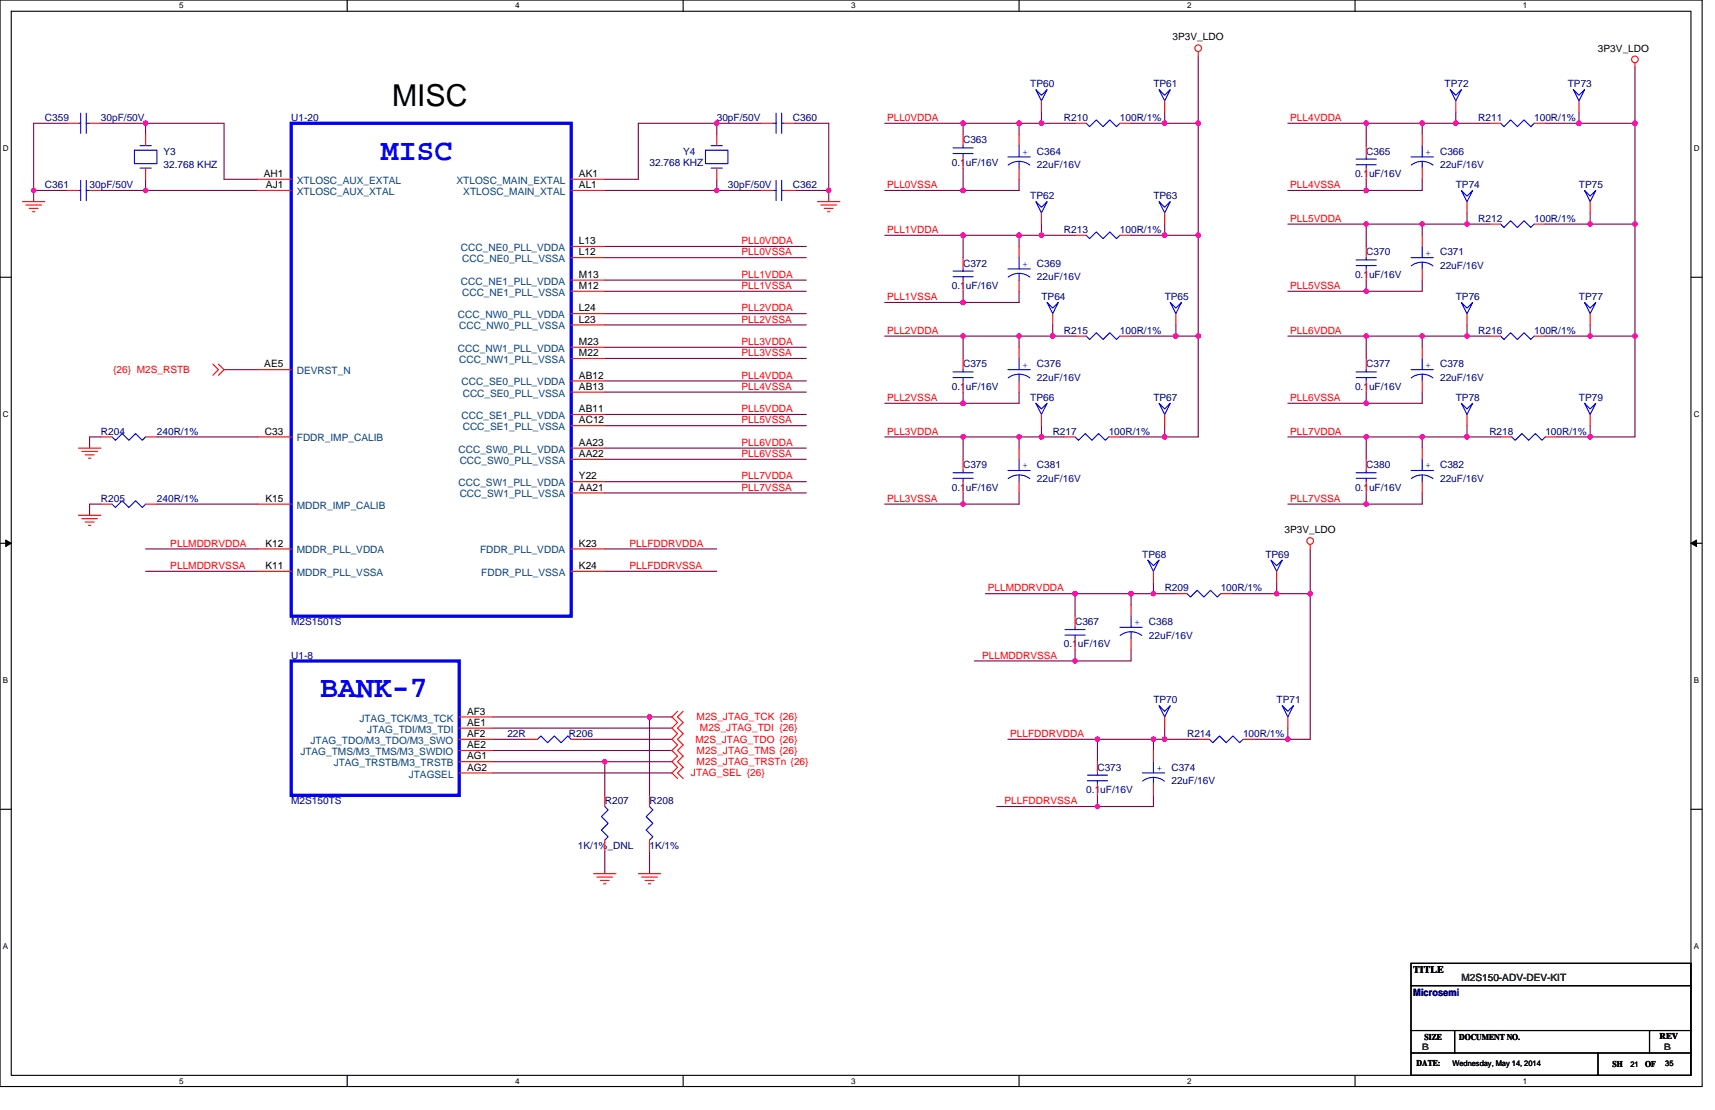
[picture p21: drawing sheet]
<svg xmlns="http://www.w3.org/2000/svg" width="432mm" height="279mm" viewBox="0 0 432 279" stroke-linecap="round" stroke-linejoin="round" font-family="sans-serif">
<defs><g id="words">
<text font-size="7.6" x="98.7" y="26.6">MISC</text>
<g font-size="7.6" fill="#00f">
<text x="95.9" y="40.2">MISC</text>
<text x="80.6" y="175.5">BANK-7</text>
</g>
<g font-size="2.5">
<text x="295.2" y="10.2">3P3V_LDO</text>
<text x="402.3" y="13">3P3V_LDO</text>
<text x="66.4" y="44.5">AH1</text>
<text x="67" y="47.3">AJ1</text>
<text x="145.8" y="47.3">AL1</text>
<text x="145.8" y="44.5">AK1</text>
<text x="145.8" y="61.4">L13</text>
<text x="145.8" y="64.3">L12</text>
<text x="145.8" y="69.9">M13</text>
<text x="145.8" y="72.7">M12</text>
<text x="145.8" y="78.4">L24</text>
<text x="145.8" y="81.2">L23</text>
<text x="145.8" y="86.8">M23</text>
<text x="145.8" y="89.6">M22</text>
<text x="66.5" y="92.5">AE5</text>
<text x="145.8" y="95.3">AB12</text>
<text x="145.8" y="98.1">AB13</text>
<text x="145.8" y="106.6">AC12</text>
<text x="145.8" y="103.7">AB11</text>
<text x="66.7" y="109.4">C33</text>
<text x="145.8" y="112.2">AA23</text>
<text x="145.8" y="115">AA22</text>
<text x="145.8" y="123.5">AA21</text>
<text x="145.8" y="120.7">Y22</text>
<text x="66.8" y="126.3">K15</text>
<text x="66.8" y="137.6">K12</text>
<text x="145.8" y="137.6">K23</text>
<text x="323.4" y="134.2">3P3V_LDO</text>
<text x="66.8" y="143.2">K11</text>
<text x="145.8" y="143.2">K24</text>
<text x="117.6" y="179.9">AF3</text>
<text x="117.6" y="185.5">AF2</text>
<text x="117.6" y="182.7">AE1</text>
<text x="117.6" y="188.3">AE2</text>
<text x="117.6" y="191.1">AG1</text>
<text x="117.6" y="194">AG2</text>
<text x="355.8" y="244.8">TITLE</text>
</g>
<g font-size="2.5" fill="#000080">
<text x="259.4" y="22">TP60</text>
<text x="290.4" y="22">TP61</text>
<text x="363.7" y="22">TP72</text>
<text x="394.7" y="22">TP73</text>
<text x="11.3" y="30.5">C359</text>
<text x="25.4" y="30.5">30pF/50V</text>
<text x="73.3" y="30.5">U1-20</text>
<text x="180.5" y="30.5">30pF/50V</text>
<text x="199.6" y="30.5">C360</text>
<text x="267.9" y="30.5">R210</text>
<text x="282" y="30.5">100R/1%</text>
<text x="372.2" y="30.5">R211</text>
<text x="386.3" y="30.5">100R/1%</text>
<text x="41.2" y="38.9">Y3</text>
<text x="163.5" y="41.7">32.768 KHZ</text>
<text x="172" y="38.9">Y4</text>
<text x="239.7" y="41.7">0.1uF/16V</text>
<text x="242.5" y="36.1">C363</text>
<text x="261.1" y="38.9">C364</text>
<text x="344" y="38.9">C365</text>
<text x="362.6" y="38.9">C366</text>
<text x="11.3" y="47.4">C361</text>
<text x="22.6" y="47.4">30pF/50V</text>
<text x="41.2" y="42.3">32.768 KHZ</text>
<text x="183.3" y="47.4">30pF/50V</text>
<text x="199.6" y="47.4">C362</text>
<text x="261.1" y="42.3">22uF/16V</text>
<text x="341.2" y="44.6">0.1uF/16V</text>
<text x="362.6" y="42.3">22uF/16V</text>
<text x="366.5" y="47.4">TP74</text>
<text x="397.6" y="47.4">TP75</text>
<text x="259.4" y="50.2">TP62</text>
<text x="290.4" y="50.2">TP63</text>
<text x="267.9" y="58.7">R213</text>
<text x="282" y="58.7">100R/1%</text>
<text x="372.2" y="55.8">R212</text>
<text x="386.3" y="55.8">100R/1%</text>
<text x="344" y="64.3">C370</text>
<text x="362.6" y="64.3">C371</text>
<text x="242.5" y="67.1">C372</text>
<text x="261.1" y="67.1">C369</text>
<text x="261.1" y="70.5">22uF/16V</text>
<text x="341.2" y="69.9">0.1uF/16V</text>
<text x="362.6" y="67.7">22uF/16V</text>
<text x="239.7" y="72.7">0.1uF/16V</text>
<text x="262.2" y="75.6">TP64</text>
<text x="293.2" y="75.6">TP65</text>
<text x="366.5" y="75.6">TP76</text>
<text x="397.6" y="75.6">TP77</text>
<text x="267.9" y="84">R215</text>
<text x="282" y="84">100R/1%</text>
<text x="372.2" y="84">R216</text>
<text x="386.3" y="84">100R/1%</text>
<text x="242.5" y="92.5">C375</text>
<text x="261.1" y="92.5">C376</text>
<text x="261.1" y="95.9">22uF/16V</text>
<text x="344" y="92.5">C377</text>
<text x="362.6" y="92.5">C378</text>
<text x="362.6" y="95.9">22uF/16V</text>
<text x="239.7" y="98.1">0.1uF/16V</text>
<text x="259.4" y="100.9">TP66</text>
<text x="290.4" y="100.9">TP67</text>
<text x="341.2" y="98.1">0.1uF/16V</text>
<text x="366.5" y="100.9">TP78</text>
<text x="397.6" y="100.9">TP79</text>
<text x="25.4" y="109.4">R204</text>
<text x="39.5" y="109.4">240R/1%</text>
<text x="265" y="109.4">R217</text>
<text x="279.1" y="109.4">100R/1%</text>
<text x="375" y="109.4">R218</text>
<text x="389.1" y="109.4">100R/1%</text>
<text x="242.5" y="117.9">C379</text>
<text x="261.1" y="117.9">C381</text>
<text x="344" y="117.9">C380</text>
<text x="362.6" y="117.9">C382</text>
<text x="239.7" y="123.5">0.1uF/16V</text>
<text x="261.1" y="121.2">22uF/16V</text>
<text x="341.2" y="123.5">0.1uF/16V</text>
<text x="362.6" y="121.2">22uF/16V</text>
<text x="25.4" y="126.3">R205</text>
<text x="39.5" y="126.3">240R/1%</text>
<text x="287.6" y="140.4">TP68</text>
<text x="318.6" y="140.4">TP69</text>
<text x="293.2" y="148.9">R209</text>
<text x="307.3" y="148.9">100R/1%</text>
<text x="73.3" y="157.3">M2S150TS</text>
<text x="270.7" y="157.3">C367</text>
<text x="289.3" y="157.3">C368</text>
<text x="289.3" y="160.7">22uF/16V</text>
<text x="73.3" y="165.8">U1-8</text>
<text x="267.9" y="163">0.1uF/16V</text>
<text x="290.4" y="177.1">TP70</text>
<text x="321.4" y="177.1">TP71</text>
<text x="127.7" y="185.5">22R</text>
<text x="143.2" y="185.5">R206</text>
<text x="298.9" y="185.5">R214</text>
<text x="313" y="185.5">100R/1%</text>
<text x="276.3" y="194">C373</text>
<text x="294.9" y="194">C374</text>
<text x="294.9" y="197.4">22uF/16V</text>
<text x="73.3" y="202.4">M2S150TS</text>
<text x="152.3" y="202.4">R207</text>
<text x="163.5" y="202.4">R208</text>
<text x="273.5" y="199.6">0.1uF/16V</text>
<text x="145.5" y="213.7">1K/1%_DNL</text>
<text x="163.5" y="213.7">1K/1%</text>
</g>
<g font-size="2.5" fill="#f00">
<text x="223.3" y="30.5">PLL0VDDA</text>
<text x="324.8" y="30.5">PLL4VDDA</text>
<text x="223.3" y="47.4">PLL0VSSA</text>
<text x="324.8" y="47.4">PLL4VSSA</text>
<text x="223.3" y="58.7">PLL1VDDA</text>
<text x="324.8" y="55.8">PLL5VDDA</text>
<text x="186.7" y="61.5">PLL0VDDA</text>
<text x="186.7" y="64.3">PLL0VSSA</text>
<text x="186.7" y="69.9">PLL1VDDA</text>
<text x="186.7" y="72.7">PLL1VSSA</text>
<text x="223.3" y="75.6">PLL1VSSA</text>
<text x="324.8" y="72.7">PLL5VSSA</text>
<text x="186.7" y="78.4">PLL2VDDA</text>
<text x="186.7" y="81.2">PLL2VSSA</text>
<text x="186.7" y="86.8">PLL3VDDA</text>
<text x="186.7" y="89.7">PLL3VSSA</text>
<text x="223.3" y="84">PLL2VDDA</text>
<text x="324.8" y="84">PLL6VDDA</text>
<text x="28.5" y="93.9">{26} M2S_RSTB</text>
<text x="186.7" y="95.3">PLL4VDDA</text>
<text x="186.7" y="98.1">PLL4VSSA</text>
<text x="223.3" y="100.9">PLL2VSSA</text>
<text x="324.8" y="100.9">PLL6VSSA</text>
<text x="186.7" y="103.8">PLL5VDDA</text>
<text x="186.7" y="106.6">PLL5VSSA</text>
<text x="186.7" y="112.2">PLL6VDDA</text>
<text x="223.3" y="109.4">PLL3VDDA</text>
<text x="324.8" y="109.4">PLL7VDDA</text>
<text x="186.7" y="115">PLL6VSSA</text>
<text x="186.7" y="120.7">PLL7VDDA</text>
<text x="186.7" y="123.5">PLL7VSSA</text>
<text x="223.3" y="126.3">PLL3VSSA</text>
<text x="324.8" y="126.3">PLL7VSSA</text>
<text x="42.9" y="137.6">PLLMDDRVDDA</text>
<text x="158.5" y="137.6">PLLFDDRVDDA</text>
<text x="42.9" y="143.2">PLLMDDRVSSA</text>
<text x="158.5" y="143.2">PLLFDDRVSSA</text>
<text x="248.7" y="148.9">PLLMDDRVDDA</text>
<text x="247.3" y="165.8">PLLMDDRVSSA</text>
<text x="175.4" y="181.3">M2S_JTAG_TCK {26}</text>
<text x="176.2" y="184.1">M2S_JTAG_TDI {26}</text>
<text x="254.3" y="185.5">PLLFDDRVDDA</text>
<text x="175.1" y="186.9">M2S_JTAG_TDO {26}</text>
<text x="175.4" y="189.8">M2S_JTAG_TMS {26}</text>
<text x="174" y="195.4">JTAG_SEL {26}</text>
<text x="175.4" y="192.6">M2S_JTAG_TRSTn {26}</text>
<text x="252.9" y="202.4">PLLFDDRVSSA</text>
</g>
<g font-size="2.5" fill="#00f">
<text x="257.4" y="38.9">+</text>
<text x="358.9" y="38.9">+</text>
<text x="358.9" y="64.3">+</text>
<text x="257.4" y="67.1">+</text>
<text x="257.4" y="92.5">+</text>
<text x="358.9" y="92.5">+</text>
<text x="257.4" y="117.9">+</text>
<text x="358.9" y="117.9">+</text>
<text x="285.6" y="157.4">+</text>
<text x="291.3" y="194">+</text>
</g>
<g font-size="2.5" fill="#004080">
<text x="74.7" y="46.3">XTLOSC_AUX_EXTAL</text>
<text x="115" y="46.3">XTLOSC_MAIN_EXTAL</text>
<text x="74.7" y="49.1">XTLOSC_AUX_XTAL</text>
<text x="116.6" y="49.1">XTLOSC_MAIN_XTAL</text>
<text x="116.1" y="63.2">CCC_NE0_PLL_VDDA</text>
<text x="116.4" y="66">CCC_NE0_PLL_VSSA</text>
<text x="116.1" y="71.6">CCC_NE1_PLL_VDDA</text>
<text x="116.4" y="74.5">CCC_NE1_PLL_VSSA</text>
<text x="115.3" y="80.1">CCC_NW0_PLL_VDDA</text>
<text x="115.6" y="82.9">CCC_NW0_PLL_VSSA</text>
<text x="115.3" y="88.6">CCC_NW1_PLL_VDDA</text>
<text x="74.7" y="94.2">DEVRST_N</text>
<text x="115.6" y="91.4">CCC_NW1_PLL_VSSA</text>
<text x="116.2" y="97">CCC_SE0_PLL_VDDA</text>
<text x="116.5" y="99.8">CCC_SE0_PLL_VSSA</text>
<text x="116.2" y="105.5">CCC_SE1_PLL_VDDA</text>
<text x="74.7" y="111.1">FDDR_IMP_CALIB</text>
<text x="115.4" y="113.9">CCC_SW0_PLL_VDDA</text>
<text x="116.5" y="108.3">CCC_SE1_PLL_VSSA</text>
<text x="115.7" y="116.8">CCC_SW0_PLL_VSSA</text>
<text x="115.4" y="122.4">CCC_SW1_PLL_VDDA</text>
<text x="115.7" y="125.2">CCC_SW1_PLL_VSSA</text>
<text x="74.7" y="128">MDDR_IMP_CALIB</text>
<text x="74.7" y="139.3">MDDR_PLL_VDDA</text>
<text x="120.9" y="139.3">FDDR_PLL_VDDA</text>
<text x="74.7" y="144.9">MDDR_PLL_VSSA</text>
<text x="121.2" y="144.9">FDDR_PLL_VSSA</text>
<text x="90.5" y="181.6">JTAG_TCK/M3_TCK</text>
<text x="92.5" y="184.4">JTAG_TDI/M3_TDI</text>
<text x="75.6" y="190.1">JTAG_TMS/M3_TMS/M3_SWDIO</text>
<text x="78.2" y="187.2">JTAG_TDO/M3_TDO/M3_SWO</text>
<text x="84" y="192.9">JTAG_TRSTB/M3_TRSTB</text>
<text x="102.9" y="195.7">JTAGSEL</text>
</g>
<text font-size="2.5" fill="#0000a0" x="355.8" y="250.7">Microsemi</text>
<text font-size="2.5" fill="#008000" x="367.9" y="247">M2S150-ADV-DEV-KIT</text>
<g font-size="2.2">
<text x="358.6" y="261.7">SIZE</text>
<text x="367.4" y="261.7">DOCUMENT NO.</text>
<text x="417.9" y="261.5">REV</text>
<text x="356.7" y="268.2">DATE:</text>
<text x="406" y="268.5">SH</text>
<text x="414.2" y="268.5">OF</text>
</g>
<g font-size="2.2" fill="#008000">
<text x="358.1" y="264.2">B</text>
<text x="419" y="264.2">B</text>
</g>
<g font-size="2">
<text x="45.1" y="2.1">5</text>
<text x="129.7" y="2.1">4</text>
<text x="214.3" y="2.1">3</text>
<text x="298.9" y="2.1">2</text>
<text x="383.5" y="2.1">1</text>
<text x=".7" y="38.1">D</text>
<text x="426.5" y="38.1">D</text>
<text x=".7" y="105.1">C</text>
<text x="426.5" y="105.1">C</text>
<text x=".7" y="172">B</text>
<text x="426.5" y="172">B</text>
<text x=".7" y="239">A</text>
<text x="426.5" y="239">A</text>
<text x="365.7" y="268.2">Wednesday, May 14, 2014</text>
<text x="410.5" y="268.5">21</text>
<text x="419.3" y="268.2">35</text>
<text x="45.1" y="272.8">5</text>
<text x="129.7" y="272.8">4</text>
<text x="214.3" y="272.8">3</text>
<text x="298.9" y="272.8">2</text>
<text x="383.5" y="272.8">1</text>
</g>
</g></defs>
<path d="M0 0h428.6v273.5h-428.6zM2.8 2.8h422.9v267.9h-422.9z" fill="none" stroke="#000" stroke-width=".28"/>
<g fill="#fff">
<path d="M45.1 .3h1.1v2.3h-1.1z"/>
<path d="M45.1 271h1.1v2.2h-1.1z"/>
</g>
<path d="M87.4 0v2.8M87.4 270.7v2.8" fill="none" stroke="#000" stroke-width=".28"/>
<g fill="#fff">
<path d="M129.7 .3h1.1v2.3h-1.1z"/>
<path d="M129.7 271h1.1v2.2h-1.1z"/>
</g>
<path d="M172 0v2.8M172 270.7v2.8" fill="none" stroke="#000" stroke-width=".28"/>
<g fill="#fff">
<path d="M214.3 .3h1.1v2.3h-1.1z"/>
<path d="M214.3 271h1.1v2.2h-1.1z"/>
</g>
<path d="M256.6 0v2.8M256.6 270.7v2.8" fill="none" stroke="#000" stroke-width=".28"/>
<g fill="#fff">
<path d="M298.9 .3h1.1v2.3h-1.1z"/>
<path d="M298.9 271h1.1v2.2h-1.1z"/>
</g>
<path d="M341.2 0v2.8M341.2 270.7v2.8" fill="none" stroke="#000" stroke-width=".28"/>
<g fill="#fff">
<path d="M383.5 .3h1.1v2.3h-1.1z"/>
<path d="M383.5 271h1.1v2.2h-1.1z"/>
<path d="M.7 36.3h1.5v2.3h-1.5z"/>
<path d="M426.5 36.3h1.4v2.3h-1.4z"/>
<path d="M.7 103.3h1.5v2.2h-1.5z"/>
<path d="M426.5 103.3h1.4v2.2h-1.4z"/>
</g>
<path d="M0 69.8h2.8M425.7 69.8h2.9" fill="none" stroke="#000" stroke-width=".28"/>
<g fill="#fff">
<path d="M.7 170.2h1.4v2.3h-1.4z"/>
<path d="M426.5 170.2h1.3v2.3h-1.3z"/>
</g>
<path d="M0 136.8h2.8M425.7 136.8h2.9" fill="none" stroke="#000" stroke-width=".28"/>
<path d="M1.4 135.9l1.4 .9-1.4 .8zM425.7 136.8l1.4-.9v1.7z" fill="#000" stroke="#000" stroke-width=".25"/>
<g fill="#fff">
<path d="M.7 237.2h1.4v2.2h-1.4z"/>
<path d="M426.4 237.2h1.4v2.2h-1.4z"/>
</g>
<path d="M0 203.7h2.8M425.7 203.7h2.9M355.3 242.5h70.4v28.2h-70.4zM355.3 248.1h70.4M355.3 259.4h70.4M366.2 259.4v5.6M415.3 259.4v5.6M355.3 265h70.4M402.3 265v5.7" fill="none" stroke="#000" stroke-width=".28"/>
<g fill="none" stroke="#800040" stroke-width=".28">
<path d="M301.7 14.1v16.9M411.6 16.9v14.1M16.9 31h-8.4v16.9h8.4M25.4 31h11.3v2.8M36.7 31h19.7v14.1h8.5M180.5 31v2.8M180.5 31h11.2M180.5 31h-19.8v14.1h-8.4M200.2 31h8.5v16.9M222.8 31h19.7M242.5 31h14.1M242.5 31v2.8"/>
<path d="M256.6 31h5.6M256.6 31v2.8M262.2 28.2v2.8M262.2 31h8.5M284.8 31h8.4M293.2 28.2v2.8M293.2 31h8.5M301.7 31v28.2M324.3 31h19.7M344 31v5.7M344 31h14.1M358.1 31v2.8"/>
<path d="M358.1 31h8.4M366.5 31h8.5M366.5 28.2v2.8M389.1 31h8.5M397.6 31h14M397.6 28.2v2.8M411.6 31v25.4M8.5 47.9v2.9M25.4 47.9h11.3M36.7 47.9h28.2M36.7 45.1v2.8M152.3 47.9h28.2"/>
<path d="M180.5 47.9h11.2M180.5 45.1v2.8M200.2 47.9h8.5v2.9M222.8 47.9h19.7M222.8 59.2h19.7M242.5 42.3v5.6M242.5 59.2v5.7M242.5 59.2h14.1v2.8M256.6 45.1v2.8h-14.1M256.6 59.2h5.6M262.2 59.2h8.5M262.2 56.4v2.8"/>
<path d="M284.8 59.2h8.4M293.2 59.2h8.5M293.2 56.4v2.8M301.7 59.2v25.4M324.3 47.9h19.7M324.3 56.4h19.7M344 45.1v2.8M344 56.4v5.6M344 56.4h14.1M358.1 56.4h11.3M358.1 45.1v2.8h-14.1M358.1 56.4v2.8"/>
<path d="M369.4 56.4h5.6M369.4 53.6v2.8M389.1 56.4h11.3M400.4 56.4h11.2M400.4 53.6v2.8M411.6 56.4v28.2M152.3 62h50.7M152.3 64.9h50.7M152.3 70.5h50.7M152.3 73.3h50.7M152.3 79h50.7M222.8 76.1h19.7"/>
<path d="M242.5 73.3v2.8M256.6 73.3v2.8h-14.1M324.3 73.3h19.7M344 70.5v2.8M358.1 70.5v2.8h-14.1M56.4 93h8.5M152.3 81.8h50.7M152.3 87.4h50.7M152.3 90.2h50.7M152.3 95.9h50.7M152.3 98.7h50.7M222.8 84.6h19.7"/>
<path d="M242.5 98.7v2.8M242.5 84.6v5.6M242.5 84.6h14.1M256.6 84.6v2.8M256.6 98.7v2.8h-14.1M256.6 84.6h8.4M265 81.8v2.8M265 84.6h5.7M284.8 84.6h11.3M296.1 81.8v2.8M296.1 84.6h5.6M301.7 84.6v25.4h-8.5"/>
<path d="M324.3 84.6h19.7M344 98.7v2.8M344 84.6v5.6M344 84.6h14.1M358.1 84.6h11.3M358.1 98.7v2.8h-14.1M358.1 84.6v2.8M369.4 84.6h5.6M369.4 81.8v2.8M389.1 84.6h11.3M400.4 84.6h11.2M400.4 81.8v2.8"/>
<path d="M411.6 84.6v25.4h-11.2M25.4 110h-2.8v2.8M39.5 110h25.4M152.3 104.3h50.7M152.3 107.1h50.7M152.3 112.8h50.7M152.3 115.6h50.7M222.8 101.5h19.7M222.8 110h19.7M242.5 110h14.1M242.5 110v5.6M256.6 110v2.8"/>
<path d="M256.6 110h5.6M262.2 110h5.7M262.2 107.1v2.9M282 110h11.2M293.2 107.1v2.9M324.3 101.5h19.7M324.3 110h19.7M344 110v5.6M344 110h14.1M358.1 110h11.3M358.1 110v2.8M369.4 107.1v2.9"/>
<path d="M369.4 110h8.4M391.9 110h8.5M400.4 107.1v2.9M25.4 126.9h-2.8v2.8M36.7 138.2h28.2M39.5 126.9h25.4M152.3 138.2h28.2M152.3 121.2h50.7M152.3 124.1h50.7M222.8 126.9h19.7M242.5 124.1v2.8M256.6 124.1v2.8h-14.1"/>
<path d="M324.3 126.9h19.7M329.9 138.2v11.2M344 124.1v2.8M358.1 124.1v2.8h-14.1M36.7 143.8h28.2M152.3 143.8h28.2M248.1 149.4h22.6M270.7 149.4v5.7M270.7 149.4h14.1M284.8 149.4h5.6M284.8 149.4v2.9M290.4 146.6v2.8"/>
<path d="M290.4 149.4h5.7M310.2 149.4h11.2M321.4 149.4h8.5M321.4 146.6v2.8M329.9 149.4v36.7h-5.6M245.3 166.4h25.4M284.8 163.5v2.9h-14.1v-2.9M124.1 183.3h45.1M124.1 188.9h45.1M124.1 194.6h45.1M124.1 180.5h39.4M124.1 186.1h8.4"/>
<path d="M124.1 191.7h28.2M146.6 186.1h22.6M152.3 191.7v8.5M152.3 191.7h16.9M163.5 180.5h5.7M163.5 180.5v19.7M253.8 186.1h22.5M276.3 186.1v5.6M276.3 186.1h14.1M290.4 186.1h2.8M290.4 186.1v2.8M293.2 183.3v2.8"/>
<path d="M293.2 186.1h8.5M315.8 186.1h8.5M324.3 183.3v2.8M152.3 214.3v5.6M163.5 214.3v5.6M251 203h25.3M276.3 200.2v2.8h14.1v-2.8"/>
</g>
<g fill="#f0f" stroke="#f0f" stroke-width=".28">
<circle cx="256.6" cy="31" r=".57"/>
<circle cx="242.5" cy="47.9" r=".56"/>
<circle cx="242.5" cy="31" r=".57"/>
<circle cx="256.6" cy="59.2" r=".57"/>
<circle cx="242.5" cy="59.2" r=".57"/>
<circle cx="152.2" cy="191.7" r=".55"/>
<circle cx="270.7" cy="166.3" r=".56"/>
<circle cx="270.7" cy="149.4" r=".56"/>
<circle cx="242.5" cy="76.1" r=".56"/>
<circle cx="284.8" cy="149.4" r=".56"/>
<circle cx="242.5" cy="101.5" r=".57"/>
<circle cx="242.5" cy="84.6" r=".56"/>
<circle cx="256.6" cy="84.6" r=".56"/>
<circle cx="242.5" cy="126.9" r=".56"/>
<circle cx="242.5" cy="110" r=".56"/>
<circle cx="256.6" cy="110" r=".56"/>
<circle cx="344" cy="47.9" r=".55"/>
<circle cx="344" cy="31" r=".56"/>
<circle cx="358.1" cy="31" r=".56"/>
<circle cx="344" cy="73.3" r=".56"/>
<circle cx="344" cy="56.4" r=".55"/>
<circle cx="358.1" cy="56.4" r=".55"/>
<circle cx="208.6" cy="47.9" r=".55"/>
<circle cx="180.4" cy="47.9" r=".55"/>
<circle cx="36.7" cy="47.9" r=".55"/>
<circle cx="8.5" cy="47.9" r=".55"/>
<circle cx="36.7" cy="31" r=".56"/>
<circle cx="293.2" cy="186.1" r=".56"/>
<circle cx="290.4" cy="186.1" r=".56"/>
<circle cx="276.3" cy="203" r=".55"/>
<circle cx="276.3" cy="186.1" r=".56"/>
<circle cx="163.5" cy="180.4" r=".55"/>
<circle cx="344" cy="101.5" r=".56"/>
<circle cx="344" cy="84.6" r=".55"/>
<circle cx="358.1" cy="84.6" r=".55"/>
<circle cx="344" cy="126.9" r=".55"/>
<circle cx="358.1" cy="110" r=".55"/>
<circle cx="344" cy="110" r=".55"/>
<circle cx="301.7" cy="31" r=".56"/>
<circle cx="301.7" cy="84.6" r=".55"/>
<circle cx="301.7" cy="59.2" r=".56"/>
<circle cx="411.6" cy="31" r=".57"/>
<circle cx="411.6" cy="84.6" r=".56"/>
<circle cx="411.6" cy="56.4" r=".56"/>
<circle cx="400.4" cy="84.6" r=".55"/>
<circle cx="324.2" cy="186.1" r=".56"/>
<circle cx="180.4" cy="31" r=".56"/>
<circle cx="329.9" cy="149.4" r=".55"/>
<circle cx="293.2" cy="31" r=".56"/>
<circle cx="262.2" cy="31" r=".56"/>
<circle cx="293.2" cy="59.2" r=".56"/>
<circle cx="262.2" cy="59.2" r=".56"/>
<circle cx="296" cy="84.6" r=".55"/>
<circle cx="265" cy="84.6" r=".55"/>
<circle cx="262.2" cy="110" r=".55"/>
<circle cx="293.2" cy="110" r=".55"/>
<circle cx="290.4" cy="149.4" r=".55"/>
<circle cx="321.4" cy="149.4" r=".55"/>
<circle cx="366.5" cy="31" r=".56"/>
<circle cx="397.5" cy="31" r=".57"/>
<circle cx="400.4" cy="56.4" r=".55"/>
<circle cx="369.3" cy="56.4" r=".56"/>
<circle cx="369.3" cy="84.6" r=".56"/>
<circle cx="400.4" cy="110" r=".55"/>
<circle cx="369.3" cy="110" r=".56"/>
</g>
<g fill="none" stroke="#f00" stroke-width=".28">
<path d="M301.7 13v1.1M411.6 15.8v1.1M16.9 31h2.8M22.6 31h2.8M36.7 33.8v2.9M180.5 33.8v2.9M191.7 31h2.9M197.4 31h2.8M242.5 33.8v2.9M242.5 39.5v2.8M256.6 33.8v2.9M262.2 25.4v2.8"/>
<path d="M270.7 31h2.8M282 31h2.8M293.2 25.4v2.8M344 36.7v2.8M358.1 33.8v2.9M366.5 25.4v2.8M375 31h2.8M386.3 31h2.8M397.6 25.4v2.8M5.7 50.8h5.6M6.5 51.6h4M7.3 52.5h2.3"/>
<path d="M8.2 53.3h.6M16.9 47.9h2.8M22.6 47.9h2.8M36.7 42.3v2.8M64.9 45.1h8.4M64.9 47.9h8.4M143.8 45.1h8.5M143.8 47.9h8.5M180.5 42.3v2.8M191.7 47.9h2.9M197.4 47.9h2.8M205.8 50.8h5.7"/>
<path d="M206.7 51.6h3.9M207.5 52.5h2.3M208.4 53.3h.5M256.6 42.3v2.8M262.2 53.6v2.8M270.7 59.2h2.8M282 59.2h2.8M293.2 53.6v2.8M344 42.3v2.8M358.1 59.2v2.8M358.1 42.3v2.8M369.4 50.8v2.8"/>
<path d="M375 56.4h2.8M386.3 56.4h2.8M400.4 50.8v2.8M143.8 62h8.5M143.8 64.9h8.5M143.8 70.5h8.5M143.8 73.3h8.5M143.8 79h8.5M242.5 64.9v2.8M242.5 70.5v2.8M256.6 62v2.9M256.6 70.5v2.8"/>
<path d="M265 79v2.8M296.1 79v2.8M344 62v2.9M344 67.7v2.8M358.1 67.7v2.8M369.4 79v2.8M400.4 79v2.8M53.6 91.7l1.4 1.3-1.4 1.5M55 91.7l1.4 1.3-1.4 1.5M64.9 93h8.4M143.8 81.8h8.5M143.8 87.4h8.5"/>
<path d="M143.8 90.2h8.5M143.8 95.9h8.5M143.8 98.7h8.5M242.5 90.2v2.8M242.5 95.9v2.8M256.6 87.4v2.8M256.6 95.9v2.8M270.7 84.6h2.8M282 84.6h2.8M344 90.2v2.8M344 95.9v2.8M358.1 87.4v2.8"/>
<path d="M358.1 95.9v2.8M375 84.6h2.8M386.3 84.6h2.8M19.7 112.8h5.7M20.6 113.6h4M21.4 114.5h2.3M22.3 115.3h.6M25.4 110h2.8M36.7 110h2.8M64.9 110h8.4M143.8 104.3h8.5M143.8 107.1h8.5"/>
<path d="M143.8 112.8h8.5M143.8 115.6h8.5M242.5 115.6v2.8M256.6 112.8v2.8M262.2 104.3v2.8M267.9 110h2.8M279.1 110h2.9M293.2 104.3v2.8M344 115.6v2.8M358.1 112.8v2.8M369.4 104.3v2.8M377.8 110h2.8"/>
<path d="M389.1 110h2.8M400.4 104.3v2.8M19.7 129.7h5.7M20.6 130.6h4M21.4 131.4h2.3M22.3 132.2h.6M25.4 126.9h2.8M36.7 126.9h2.8M64.9 126.9h8.4M64.9 138.2h8.4M143.8 121.2h8.5M143.8 124.1h8.5"/>
<path d="M143.8 138.2h8.5M242.5 121.2v2.9M256.6 121.2v2.9M329.9 137v1.2M344 121.2v2.9M358.1 121.2v2.9M64.9 143.8h8.4M143.8 143.8h8.5M270.7 155.1v2.8M284.8 152.3v2.8M290.4 143.8v2.8M296.1 149.4h2.8"/>
<path d="M307.3 149.4h2.9M321.4 143.8v2.8M170.6 179l-1.4 1.5 1.4 1.4-1.4 1.4 1.4 1.4-1.4 1.4 1.4 1.4-1.4 1.4 1.4 1.4-1.4 1.4 1.4 1.4-1.4 1.5 1.4 1.4M172 179l-1.4 1.5 1.4 1.4-1.4 1.4 1.4 1.4-1.4 1.4 1.4 1.4-1.4 1.4 1.4 1.4-1.4 1.4 1.4 1.4-1.4 1.5 1.4 1.4M270.7 160.7v2.8M284.8 160.7v2.8M115.6 183.3h8.5M115.6 188.9h8.5M115.6 186.1h8.5M115.6 180.5h8.5M115.6 191.7h8.5M115.6 194.6h8.5"/>
<path d="M132.5 186.1h2.8M143.8 186.1h2.8M276.3 191.7v2.9M276.3 197.4v2.8M290.4 188.9v2.8M290.4 197.4v2.8M293.2 180.5v2.8M301.7 186.1h2.8M313 186.1h2.8M324.3 180.5v2.8M149.4 219.9h5.7M152.3 200.2v2.8"/>
<path d="M152.3 211.5v2.8M160.7 219.9h5.7M163.5 200.2v2.8M163.5 211.5v2.8M150.3 220.8h3.9M151.1 221.6h2.3M152 222.5h.5M161.6 220.8h3.9M162.4 221.6h2.3M163.3 222.5h.5"/>
<circle cx="301.7" cy="12.1" r=".84"/>
<circle cx="411.6" cy="15" r=".84"/>
<circle cx="329.9" cy="136.2" r=".84"/>
</g>
<g fill="none" stroke="#00f" stroke-width=".28">
<path d="M19.7 31h.6M20.3 28.5v5.1M21.7 28.5v5.1M21.7 31h.9M33.8 37.8h5.7v3.4h-5.7zM35.3 36.7h2.8M177.6 37.8h5.7v3.4h-5.7zM179 36.7h2.9M194.6 31h.8M195.4 28.5v5.1M196.8 31h.6M196.8 28.5v5.1"/>
<path d="M239.9 38.7h5.1M239.9 37.2h5.1M242.5 36.7v.5M242.5 38.7v.8M253.8 39.5h5.6M256.6 36.7v2.8M260.8 22.6l1.4 1.4 1.4-1.4-1.4 2.8zM273.5 31l.8 .9 1.7-1.7 1.7 1.7 1.7-1.7 1.7 1.7 .9-.9M291.8 22.6l1.4 1.4 1.4-1.4-1.4 2.8zM344 39.5v.5M355.3 39.5h5.6M358.1 36.7v2.8"/>
<path d="M365.1 22.6l1.4 1.4 1.4-1.4-1.4 2.8zM377.8 31l.9 .9 1.6-1.7 1.7 1.7 1.7-1.7 1.7 1.7 .9-.9M396.1 22.6l1.5 1.4 1.4-1.4-1.4 2.8zM19.7 47.9h.6M20.3 45.4v5.1M21.7 45.4v5.1M21.7 47.9h.9M35.3 42.3h2.8M179 42.3h2.9M194.6 47.9h.8M195.4 45.4v5.1M196.8 47.9h.6"/>
<path d="M196.8 45.4v5.1M253.8 41.6a4.5 4.5 0 0 1 5.5 0M256.6 40.6v1.7M260.8 50.8l1.4 1.4 1.4-1.4-1.4 2.8zM273.5 59.2l.8 .9 1.7-1.7 1.7 1.7 1.7-1.7 1.7 1.7 .9-.9M291.8 50.8l1.4 1.4 1.4-1.4-1.4 2.8zM341.4 41.5h5.1M341.4 40h5.1M344 41.5v.8M355.3 41.6a4.5 4.5 0 0 1 5.5 0M358.1 40.6v1.7M367.9 47.9l1.5 1.5 1.4-1.5-1.4 2.9z"/>
<path d="M377.8 56.4l.9 .9 1.6-1.7 1.7 1.7 1.7-1.7 1.7 1.7 .9-.9M399 47.9l1.4 1.5 1.4-1.5-1.4 2.9zM239.9 69.7h5.1M239.9 68.2h5.1M242.5 67.7v.5M242.5 69.7v.8M253.8 67.7h5.6M253.8 69.7a4.5 4.5 0 0 1 5.5 0M256.6 68.8v1.7M256.6 64.9v2.8M263.6 76.1l1.4 1.5 1.4-1.5-1.4 2.9zM294.6 76.1l1.5 1.5 1.4-1.5-1.4 2.9z"/>
<path d="M341.4 66.8h5.1M341.4 65.4h5.1M344 64.9v.5M344 66.8v.9M355.3 64.9h5.6M355.3 66.9a4.5 4.5 0 0 1 5.5 0M358.1 66v1.7M358.1 62v2.9M367.9 76.1l1.5 1.5 1.4-1.5-1.4 2.9zM399 76.1l1.4 1.5 1.4-1.5-1.4 2.9zM239.9 95h5.1M239.9 93.6h5.1"/>
<path d="M242.5 93v.6M242.5 95v.9M253.8 93h5.6M253.8 95.1a4.5 4.5 0 0 1 5.5 0M256.6 94.2v1.7M256.6 90.2v2.8M273.5 84.6l.8 .8 1.7-1.6 1.7 1.6 1.7-1.6 1.7 1.6 .9-.8M341.4 95h5.1M341.4 93.6h5.1M344 93v.6M344 95v.9M355.3 93h5.6"/>
<path d="M355.3 95.1a4.5 4.5 0 0 1 5.5 0M358.1 94.2v1.7M358.1 90.2v2.8M377.8 84.6l.9 .8 1.6-1.6 1.7 1.6 1.7-1.6 1.7 1.6 .9-.8M28.2 110l.9 .8 1.7-1.7 1.6 1.7 1.7-1.7 1.7 1.7 .9-.8M239.9 119h5.1M242.5 118.4v.6M253.8 118.4h5.6M256.6 119.5v1.7M256.6 115.6v2.8M260.8 101.5l1.4 1.4 1.4-1.4-1.4 2.8zM270.7 110l.8 .8 1.7-1.7 1.7 1.7 1.7-1.7 1.7 1.7 .8-.8"/>
<path d="M291.8 101.5l1.4 1.4 1.4-1.4-1.4 2.8zM341.4 119h5.1M344 118.4v.6M355.3 118.4h5.6M358.1 119.5v1.7M358.1 115.6v2.8M367.9 101.5l1.5 1.4 1.4-1.4-1.4 2.8zM380.6 110l.9 .8 1.7-1.7 1.7 1.7 1.7-1.7 1.6 1.7 .9-.8M399 101.5l1.4 1.4 1.4-1.4-1.4 2.8zM28.2 126.9l.9 .8 1.7-1.7 1.6 1.7 1.7-1.7 1.7 1.7 .9-.8M239.9 120.4h5.1M242.5 120.4v.8"/>
<path d="M253.8 120.5a4.5 4.5 0 0 1 5.5 0M341.4 120.4h5.1M344 120.4v.8M355.3 120.5a4.5 4.5 0 0 1 5.5 0M268.1 159.9h5.1M268.1 158.5h5.1M270.7 157.9v.6M270.7 159.9v.8M282 157.9h5.6M282 160a4.5 4.5 0 0 1 5.5 0M284.8 159v1.7M284.8 155.1v2.8"/>
<path d="M289 141l1.4 1.4 1.4-1.4-1.4 2.8zM298.9 149.4l.8 .9 1.7-1.7 1.7 1.7 1.7-1.7 1.7 1.7 .8-.9M320 141l1.4 1.4 1.4-1.4-1.4 2.8zM291.8 177.6l1.4 1.4 1.4-1.4-1.4 2.9zM322.8 177.6l1.5 1.4 1.3-1.4-1.3 2.9zM135.3 186.1l.9-.8 1.7 1.6 1.7-1.6 1.7 1.6 1.7-1.6 .8 .8M273.8 196.5h5M273.8 195.1h5M276.3 194.6v.5M276.3 196.5v.9M287.6 194.6h5.6M287.7 196.6l1.2-.7 1.5-.2 1.5 .2 1.2 .7"/>
<path d="M290.4 195.7v1.7M290.4 191.7v2.9M304.5 186.1l.9 .8 1.6-1.6 1.7 1.6 1.7-1.6 1.7 1.6 .9-.8M152.3 203l.8 .9-1.7 1.6 1.7 1.7-1.7 1.7 1.7 1.7-.8 .9M163.5 203l.9 .9-1.7 1.6 1.7 1.7-1.7 1.7 1.7 1.7-.9 .9"/>
</g>
<path d="M73.3 31h70.5v124.1h-70.5zM73.3 166.4h42.3v33.8h-42.3z" fill="none" stroke="#00f" stroke-width=".83"/>
<use href="#words"/>
</svg>
